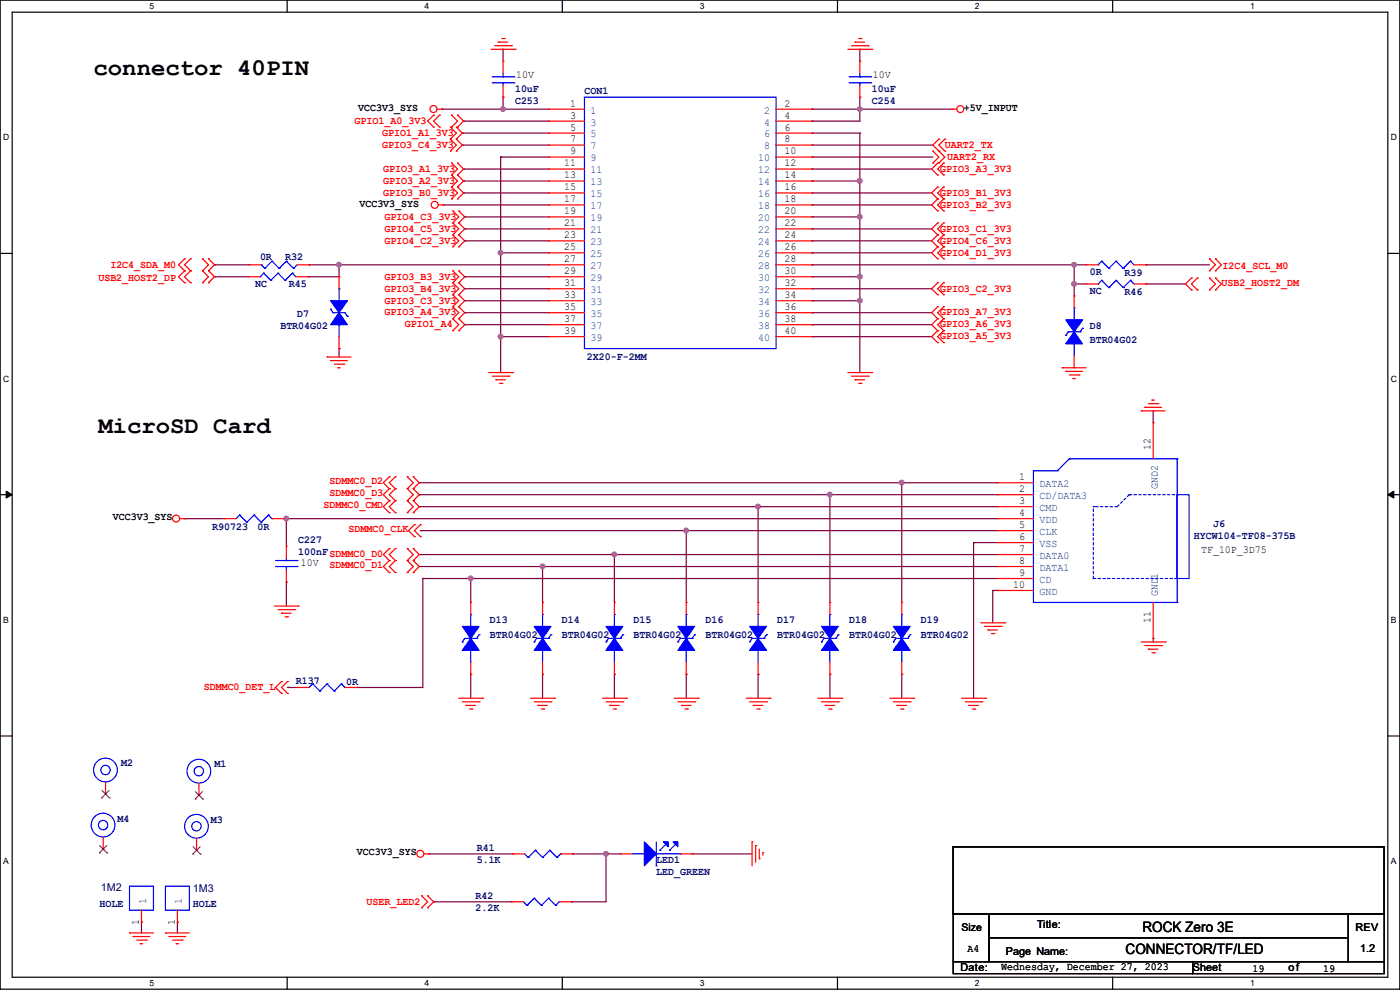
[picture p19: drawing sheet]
<svg xmlns="http://www.w3.org/2000/svg" width="297mm" height="210mm" viewBox="0 0 297 210" stroke-linecap="round" stroke-linejoin="round" font-family="sans-serif">
<defs><g id="words">
<g font-size="5.1">
<text x="19.9" y="16">connector 40PIN</text>
<text x="20.9" y="91.9">MicroSD Card</text>
</g>
<g font-size="3">
<text x="242.4" y="197.6">ROCK Zero 3E</text>
<text x="238.8" y="202.4">CONNECTOR/TF/LED</text>
</g>
<g font-size="2.3">
<text x="109.5" y="16.6">10V</text>
<text x="185.2" y="16.6">10V</text>
<text x="76" y="23.5">VCC3V3_SYS</text>
<text x="120.9" y="22.6">1</text>
<text x="166.4" y="22.6">2</text>
<text x="204.5" y="23.5">+5V_INPUT</text>
<text x="120.9" y="25.1">3</text>
<text x="120.9" y="27.7">5</text>
<text x="166.4" y="25.1">4</text>
<text x="166.4" y="27.7">6</text>
<text x="119.7" y="35.3">11</text>
<text x="120.9" y="30.2">7</text>
<text x="120.9" y="32.8">9</text>
<text x="166.4" y="30.2">8</text>
<text x="166.4" y="32.8">10</text>
<text x="166.4" y="35.3">12</text>
<text x="119.7" y="37.8">13</text>
<text x="119.7" y="40.4">15</text>
<text x="166.4" y="37.8">14</text>
<text x="166.4" y="40.4">16</text>
<text x="76.2" y="43.8">VCC3V3_SYS</text>
<text x="119.7" y="42.9">17</text>
<text x="119.7" y="45.5">19</text>
<text x="166.4" y="42.9">18</text>
<text x="166.4" y="45.5">20</text>
<text x="119.7" y="48">21</text>
<text x="119.7" y="50.5">23</text>
<text x="119.7" y="53.1">25</text>
<text x="166.4" y="48">22</text>
<text x="166.4" y="50.5">24</text>
<text x="166.4" y="53.1">26</text>
<text x="119.7" y="55.6">27</text>
<text x="119.7" y="58.2">29</text>
<text x="166.4" y="55.6">28</text>
<text x="166.4" y="58.2">30</text>
<text x="119.7" y="60.7">31</text>
<text x="119.7" y="63.2">33</text>
<text x="119.7" y="65.8">35</text>
<text x="166.4" y="60.7">32</text>
<text x="166.4" y="63.2">34</text>
<text x="166.4" y="65.8">36</text>
<text x="119.7" y="68.3">37</text>
<text x="119.7" y="70.9">39</text>
<text x="166.4" y="68.3">38</text>
<text x="166.4" y="70.9">40</text>
<text x="244.1" y="95.5" transform="rotate(-90 244.1 95.5)">12</text>
<text x="216.2" y="101.9">1</text>
<text x="216.2" y="104.4">2</text>
<text x="216.2" y="106.9">3</text>
<text x="23.9" y="110.4">VCC3V3_SYS</text>
<text x="216.2" y="109.5">4</text>
<text x="216.2" y="112">5</text>
<text x="216.2" y="114.6">6</text>
<text x="216.2" y="117.1">7</text>
<text x="216.2" y="119.6">8</text>
<text x="254.8" y="117.2">TF_10P_3D75</text>
<text x="63.8" y="120">10V</text>
<text x="214.9" y="124.7">10</text>
<text x="216.2" y="122.2">9</text>
<text x="244.1" y="132.1" transform="rotate(-90 244.1 132.1)">11</text>
<text x="75.7" y="181.5">VCC3V3_SYS</text>
<text x="29.5" y="196.1" transform="rotate(-90 29.5 196.1)">1</text>
<text x="37.1" y="196.1" transform="rotate(-90 37.1 196.1)">1</text>
<text x="220" y="196.9">Title:</text>
<text x="287.6" y="197.4">REV</text>
<text x="205.3" y="202.1">A4</text>
<text x="213.4" y="202.5">Page Name:</text>
<text x="288.6" y="202">1.2</text>
<text x="203.8" y="206.1">Date:</text>
<text x="212.4" y="205.9">Wednesday, December 27, 2023</text>
<text x="253" y="206.1">Sheet</text>
<text x="265.7" y="206.1">19</text>
<text x="273.3" y="206.1">of</text>
<text x="280.7" y="206.1">19</text>
</g>
<g font-size="2.3" fill="#000080">
<text x="109.3" y="22">C253</text>
<text x="109.3" y="19.4">10uF</text>
<text x="124" y="19.9">CON1</text>
<text x="185" y="22">C254</text>
<text x="185" y="19.4">10uF</text>
<text x="55.2" y="55.2">0R</text>
<text x="60.5" y="55.2">R32</text>
<text x="231.2" y="58.3">0R</text>
<text x="238.5" y="58.5">R39</text>
<text x="54.1" y="60.8">NC</text>
<text x="61.3" y="60.8">R45</text>
<text x="231.2" y="62.4">NC</text>
<text x="238.5" y="62.6">R46</text>
<text x="59.5" y="69.7">BTR04G02</text>
<text x="63" y="67.2">D7</text>
<text x="231.2" y="69.7">D8</text>
<text x="124.5" y="76.3">2X20-F-2MM</text>
<text x="231.2" y="72.8">BTR04G02</text>
<text x="45" y="112.4">R90723</text>
<text x="54.7" y="112.4">0R</text>
<text x="257.3" y="111.9">J6</text>
<text x="63.3" y="115.2">C227</text>
<text x="63.3" y="117.7">100nFSDMMC0_D0</text>
<text x="253.3" y="114.4">HYCW104-TF08-375B</text>
<text x="103.9" y="132.2">D13</text>
<text x="103.9" y="135.3">BTR04G02</text>
<text x="119.2" y="132.2">D14</text>
<text x="119.2" y="135.3">BTR04G02</text>
<text x="134.4" y="132.2">D15</text>
<text x="134.4" y="135.3">BTR04G02</text>
<text x="149.6" y="132.2">D16</text>
<text x="149.6" y="135.3">BTR04G02</text>
<text x="164.9" y="132.2">D17</text>
<text x="164.9" y="135.3">BTR04G02</text>
<text x="180.1" y="132.2">D18</text>
<text x="180.1" y="135.3">BTR04G02</text>
<text x="195.4" y="132.2">D19</text>
<text x="195.4" y="135.3">BTR04G02</text>
<text x="62.8" y="145.2">R137</text>
<text x="73.4" y="145.4">0R</text>
<text x="25.7" y="162.4">M2</text>
<text x="45.5" y="162.7">M1</text>
<text x="24.9" y="174.4">M4</text>
<text x="44.7" y="174.6">M3</text>
<text x="101.1" y="180.5">R41</text>
<text x="101.1" y="183">5.1K</text>
<text x="139.2" y="183">LED1</text>
<text x="139.2" y="185.5">LED_GREEN</text>
<text x="21.4" y="189.1">1M2</text>
<text x="40.9" y="189.3">1M3</text>
<text x="100.9" y="190.6">R42</text>
<text x="21.1" y="192.4">HOLE</text>
<text x="40.9" y="192.4">HOLE</text>
<text x="100.9" y="193.2">2.2K</text>
</g>
<g font-size="2.3" fill="#f00">
<text x="75.2" y="26.3">GPIO1_A0_3V3</text>
<text x="81.1" y="28.8">GPIO1_A1_3V3</text>
<text x="81.1" y="31.4">GPIO3_C4_3V3</text>
<text x="200.4" y="31.4">UART2_TX</text>
<text x="201" y="33.9">UART2_RX</text>
<text x="81.3" y="36.4">GPIO3_A1_3V3</text>
<text x="81.3" y="39">GPIO3_A2_3V3</text>
<text x="81.3" y="41.5">GPIO3_B0_3V3</text>
<text x="199.4" y="36.4">GPIO3_A3_3V3</text>
<text x="199.4" y="41.5">GPIO3_B1_3V3</text>
<text x="81.6" y="46.6">GPIO4_C3_3V3</text>
<text x="199.4" y="44.1">GPIO3_B2_3V3</text>
<text x="81.6" y="49.1">GPIO4_C5_3V3</text>
<text x="81.6" y="51.7">GPIO4_C2_3V3</text>
<text x="199.4" y="49.1">GPIO3_C1_3V3</text>
<text x="199.4" y="51.7">GPIO4_C6_3V3</text>
<text x="20.9" y="59.6">USB2_HOST2_DP</text>
<text x="23.4" y="56.8">I2C4_SDA_M0</text>
<text x="81.6" y="59.3">GPIO3_B3_3V3</text>
<text x="199.4" y="54.2">GPIO4_D1_3V3</text>
<text x="259.4" y="57">I2C4_SCL_M0</text>
<text x="81.6" y="61.8">GPIO3_B4_3V3</text>
<text x="81.6" y="64.4">GPIO3_C3_3V3</text>
<text x="199.4" y="61.8">GPIO3_C2_3V3</text>
<text x="259.1" y="60.6">USB2_HOST2_DM</text>
<text x="81.6" y="66.9">GPIO3_A4_3V3</text>
<text x="85.9" y="69.5">GPIO1_A4</text>
<text x="199.4" y="66.9">GPIO3_A7_3V3</text>
<text x="199.4" y="69.5">GPIO3_A6_3V3</text>
<text x="199.4" y="72">GPIO3_A5_3V3</text>
<text x="68.6" y="107.8">SDMMC0_CMD</text>
<text x="69.9" y="102.7">SDMMC0_D2</text>
<text x="69.9" y="105.3">SDMMC0_D3</text>
<text x="74" y="112.9">SDMMC0_CLK</text>
<text x="69.9" y="120.5">SDMMC0_D1</text>
<text x="43.2" y="146.4">SDMMC0_DET_L</text>
<text x="77.8" y="191.9">USER_LED2</text>
</g>
<g font-size="2.3" fill="#004080">
<text x="125.3" y="24.1">1</text>
<text x="125.3" y="26.6">3</text>
<text x="125.3" y="29.2">5</text>
<text x="162.1" y="24.1">2</text>
<text x="162.1" y="26.6">4</text>
<text x="162.1" y="29.2">6</text>
<text x="125.3" y="31.7">7</text>
<text x="125.3" y="34.2">9</text>
<text x="160.8" y="34.2">10</text>
<text x="162.1" y="31.7">8</text>
<text x="125.3" y="36.8">11</text>
<text x="125.3" y="39.3">13</text>
<text x="125.3" y="41.9">15</text>
<text x="160.8" y="36.8">12</text>
<text x="160.8" y="39.3">14</text>
<text x="160.8" y="41.9">16</text>
<text x="125.3" y="44.4">17</text>
<text x="125.3" y="46.9">19</text>
<text x="160.8" y="44.4">18</text>
<text x="160.8" y="46.9">20</text>
<text x="125.3" y="49.5">21</text>
<text x="125.3" y="52">23</text>
<text x="160.8" y="49.5">22</text>
<text x="160.8" y="52">24</text>
<text x="125.3" y="54.6">25</text>
<text x="125.3" y="57.1">27</text>
<text x="125.3" y="59.6">29</text>
<text x="160.8" y="54.6">26</text>
<text x="160.8" y="57.1">28</text>
<text x="160.8" y="59.6">30</text>
<text x="125.3" y="62.2">31</text>
<text x="125.3" y="64.7">33</text>
<text x="160.8" y="62.2">32</text>
<text x="160.8" y="64.7">34</text>
<text x="125.3" y="67.3">35</text>
<text x="125.3" y="69.8">37</text>
<text x="160.8" y="67.3">36</text>
<text x="160.8" y="69.8">38</text>
<text x="125.3" y="72.3">39</text>
<text x="160.8" y="72.3">40</text>
<text x="220.5" y="105.9">CD/DATA3</text>
<text x="220.5" y="103.3">DATA2</text>
<text x="245.6" y="103.7" transform="rotate(-90 245.6 103.7)">GND2</text>
<text x="220.5" y="108.4">CMD</text>
<text x="220.5" y="111">VDD</text>
<text x="220.5" y="113.5">CLK</text>
<text x="220.5" y="116">VSS</text>
<text x="220.5" y="118.6">DATA0</text>
<text x="220.5" y="121.1">DATA1</text>
<text x="220.5" y="123.7">CD</text>
<text x="220.5" y="126.2">GND</text>
<text x="245.6" y="126.5" transform="rotate(-90 245.6 126.5)">GND1</text>
<text x="31" y="191.8" transform="rotate(-90 31 191.8)">1</text>
<text x="38.6" y="191.8" transform="rotate(-90 38.6 191.8)">1</text>
</g>
<text font-size="2.2" x="204" y="197.4">Size</text>
<g font-size="1.8">
<text x="31.7" y="1.9">5</text>
<text x="90.1" y="1.9">4</text>
<text x="148.5" y="1.9">3</text>
<text x="206.8" y="1.9">2</text>
<text x="265.2" y="1.9">1</text>
<text x=".7" y="29.8">D</text>
<text x="295.1" y="29.8">D</text>
<text x=".7" y="80.9">C</text>
<text x="295.1" y="80.9">C</text>
<text x=".7" y="132.1">B</text>
<text x="295.1" y="132.1">B</text>
<text x=".7" y="183.3">A</text>
<text x="295.1" y="183.3">A</text>
<text x="31.7" y="209.2">5</text>
<text x="90.1" y="209.2">4</text>
<text x="148.5" y="209.2">3</text>
<text x="206.8" y="209.2">2</text>
<text x="265.2" y="209.2">1</text>
</g>
</g></defs>
<path d="M0 0h297v209.8h-297zM2.6 2.6h291.8v204.7h-291.8z" fill="none" stroke="#000" stroke-width=".25"/>
<g fill="#fff">
<path d="M31.7 .3h1v2h-1z"/>
<path d="M31.7 207.6h1v1.9h-1z"/>
</g>
<path d="M60.9 0v2.6M60.9 207.3v2.5" fill="none" stroke="#000" stroke-width=".25"/>
<g fill="#fff">
<path d="M90.1 .3h1v2h-1z"/>
<path d="M90.1 207.6h1v1.9h-1z"/>
</g>
<path d="M119.3 0v2.6M119.3 207.3v2.5" fill="none" stroke="#000" stroke-width=".25"/>
<g fill="#fff">
<path d="M148.5 .3h.9v2h-.9z"/>
<path d="M148.5 207.6h.9v1.9h-.9z"/>
</g>
<path d="M177.7 0v2.6M177.7 207.3v2.5" fill="none" stroke="#000" stroke-width=".25"/>
<g fill="#fff">
<path d="M206.8 .3h1v2h-1z"/>
<path d="M206.8 207.6h1v1.9h-1z"/>
</g>
<path d="M236.1 0v2.6M236.1 207.3v2.5" fill="none" stroke="#000" stroke-width=".25"/>
<g fill="#fff">
<path d="M265.2 .3h1v2h-1z"/>
<path d="M265.2 207.6h1v1.9h-1z"/>
<path d="M.7 28.2h1.2v1.9h-1.2z"/>
<path d="M295.1 28.2h1.2v1.9h-1.2z"/>
<path d="M.7 79.3h1.2v2h-1.2z"/>
<path d="M295.1 79.3h1.2v2h-1.2z"/>
</g>
<path d="M0 53.8h2.6M294.4 53.8h2.6" fill="none" stroke="#000" stroke-width=".25"/>
<g fill="#fff">
<path d="M.7 130.5h1.2v2h-1.2z"/>
<path d="M295.1 130.5h1.1v2h-1.1z"/>
</g>
<path d="M0 104.9h2.6M294.4 104.9h2.6" fill="none" stroke="#000" stroke-width=".25"/>
<path d="M1.3 104.2l1.3 .7-1.3 .8zM294.4 104.9l1.3-.7v1.5z" fill="#000" stroke="#000" stroke-width=".21"/>
<g fill="#fff">
<path d="M.7 181.7h1.2v2h-1.2z"/>
<path d="M295.1 181.7h1.1v2h-1.1z"/>
</g>
<path d="M0 156.1h2.6M294.4 156.1h2.6M202.2 179.6h91.5v14.2h-91.5zM202.2 193.8h7.6v10.2h-7.6zM209.8 193.8h76.2v5.1h-76.2zM209.8 198.9h76.2v5.1h-76.2zM286 193.8h7.7v10.2h-7.7zM202.2 204h50.8v2.5h-50.8zM253 204h40.7v2.5h-40.7z" fill="none" stroke="#000" stroke-width=".25"/>
<g fill="none" stroke="#800040" stroke-width=".25">
<path d="M106.7 10.5h.1M106.7 10.5v2.5M182.4 10.5h.1M182.4 10.5v2.5M93.8 23.2h.1M93.8 23.2h22.6M98.1 28.2h.1M98.1 30.8h.1M98.1 28.2h18.3M98.1 30.8h18.3M98.3 25.7h.1M98.3 38.4h.1"/>
<path d="M98.3 35.9h.1M98.3 38.4h18.1M98.3 25.7h18.1M98.3 35.9h18.1M106.2 33.3h.1M106.2 33.3h10.2M106.2 33.3v45.7M106.7 20.6h.1M106.7 23.2h.1M106.7 20.6v2.6M172.3 28.2h.1M172.3 38.4h.1"/>
<path d="M172.3 23.2h.1M172.3 30.8h.1M172.3 33.3h.1M172.3 35.9h.1M172.3 25.7h.1M172.3 28.2h10.1M172.3 38.4h10.1M172.3 23.2h29.7M172.3 30.8h25.6M172.3 33.3h25.6M172.3 35.9h25.4M182.4 28.2h.1"/>
<path d="M182.4 38.4h.1M182.4 23.2h.1M182.4 20.6h.1M182.4 20.6v5.1h-10.1M182.4 28.2v50.8M45.5 58.7h.1M45.5 56.2h.1M45.5 58.7h7.1M45.5 56.2h7.4M65.3 58.7h.1M65.6 56.2h.1M65.6 56.2h50.8"/>
<path d="M71.9 56.2h.1M71.9 56.2v2.5h-6.6M94 43.5h.1M94 43.5h22.4M98.3 40.9h.1M98.3 40.9h18.1M98.6 48.6h.1M98.6 46h.1M98.6 51.1h.1M98.6 58.7h.1M98.6 58.7h17.8M98.6 46h17.8"/>
<path d="M98.6 48.6h17.8M98.6 51.1h17.8M106.2 53.6h.1M106.2 53.6h10.2M172.3 58.7h.1M172.3 46h.1M172.3 40.9h.1M172.3 43.5h.1M172.3 48.6h.1M172.3 51.1h.1M172.3 53.6h.1M172.3 56.2h.1"/>
<path d="M172.3 58.7h10.1M172.3 46h10.1M172.3 53.6h25.4M172.3 48.6h25.4M172.3 51.1h25.4M172.3 40.9h25.4M172.3 56.2h58.1M172.3 43.5h25.4M182.4 58.7h.1M182.4 46h.1M227.9 56.2h.1M227.9 56.2v6.6"/>
<path d="M243.1 56.2h.1M243.1 56.2h13.5M71.9 74h.1M71.9 74v1.7M98.6 63.8h.1M98.6 66.3h.1M98.6 68.9h.1M98.6 61.3h.1M98.6 63.8h17.8M98.6 66.3h17.8M98.6 68.9h17.8M98.6 61.3h17.8"/>
<path d="M106.2 71.4h.1M106.2 71.4h10.2M172.3 63.8h.1M172.3 66.3h.1M172.3 61.3h.1M172.3 71.4h.1M172.3 68.9h.1M172.3 63.8h10.1M172.3 71.4h25.4M172.3 66.3h25.4M172.3 68.9h25.4M172.3 61.3h25.4"/>
<path d="M182.4 63.8h.1M227.9 60.2h.1M227.9 60.2h2.5M243.1 60.2h.1M243.1 60.2h8.4M244.6 87.2h.1M244.6 87.2v2.5M39.2 110h.1M39.2 110h8.3M60.2 110h.1M60.2 110h151.4M60.7 110h.1"/>
<path d="M60.7 110v5.9M88.9 107.5h.1M88.9 104.9h.1M88.9 117.6h.1M88.9 102.4h.1M88.9 107.5h122.7M88.9 104.9h122.7M88.9 102.4h122.7M88.9 117.6h122.7M89.2 112.6h.1M89.2 112.6h122.4M130.3 117.6h.1"/>
<path d="M130.3 117.6v10.2M145.6 112.6h.1M145.6 112.6v15.2M160.8 107.5h.1M160.8 107.5v20.3M176.1 104.9h.1M176.1 104.9v22.9M191.3 102.4h.1M191.3 102.4v25.4M206.5 115.1h.1M206.5 115.1h5.1M206.5 115.1v33"/>
<path d="M60.7 123.5h.1M60.7 123.5v5.1M88.9 120.2h.1M88.9 120.2h122.7M89.7 122.7h.1M89.7 122.7v23.1h-14M89.7 122.7h121.9M99.9 122.7h.1M99.9 122.7v5.1M115.1 120.2h.1M115.1 120.2v7.6M210.6 125.3h.1"/>
<path d="M210.6 125.3h1M210.6 125.3v6.8M211.6 125.3h.1M244.6 135.4h.1M244.6 135.4v.8M61 145.8h.1M61 145.8h2M75.7 145.8h.1M99.9 143h.1M99.9 143v5.1M115.1 143h.1M115.1 143v5.1"/>
<path d="M130.3 143h.1M130.3 143v5.1M145.6 143h.1M145.6 143v5.1M160.8 143h.1M160.8 143v5.1M176.1 143h.1M176.1 143v5.1M191.3 143h.1M191.3 143v5.1M30 195.6h.1M30 195.6v2.3"/>
<path d="M37.6 195.6h.1M37.6 195.6v2.3M91 181.1h.1M91 181.1h17.8M92 191.3h.1M92 191.3h16.5M121.2 191.3h.1M121.5 181.1h.1M121.5 181.1h10.1M128.6 181.1h.1M128.6 181.1v10.2h-7.4M146.9 181.1h.1"/>
<path d="M146.9 181.1h12.7"/>
</g>
<g fill="#f0f" stroke="#f0f" stroke-width=".25">
<circle cx="182.4" cy="38.4" r=".49"/>
<circle cx="182.4" cy="63.8" r=".49"/>
<circle cx="182.4" cy="58.7" r=".49"/>
<circle cx="182.4" cy="46" r=".49"/>
<circle cx="106.2" cy="71.4" r=".49"/>
<circle cx="106.2" cy="53.6" r=".49"/>
<circle cx="182.4" cy="23.1" r=".49"/>
<circle cx="106.7" cy="23.1" r=".49"/>
<circle cx="128.5" cy="181.1" r=".49"/>
<circle cx="227.9" cy="60.2" r=".49"/>
<circle cx="71.9" cy="56.2" r=".49"/>
<circle cx="227.9" cy="56.2" r=".49"/>
<circle cx="160.8" cy="107.5" r=".49"/>
<circle cx="115.1" cy="120.2" r=".49"/>
<circle cx="145.6" cy="112.5" r=".49"/>
<circle cx="130.3" cy="117.6" r=".49"/>
<circle cx="99.8" cy="122.7" r=".49"/>
<circle cx="176" cy="104.9" r=".49"/>
<circle cx="191.3" cy="102.4" r=".49"/>
<circle cx="60.7" cy="110" r=".49"/>
</g>
<g fill="none" stroke="#f00" stroke-width=".25">
<path d="M104.2 10.5h5.1M104.9 9.7h3.6M105.7 8.9h.1M105.7 8.9h2M106.5 8.2h.5M106.7 13h.1M106.7 13v2.5M106.7 18.1v2.5M107 8.2h.1M108.5 9.7h.1M109.3 10.5h.1M179.9 10.5h5.1"/>
<path d="M180.6 9.7h3.6M181.4 8.9h.1M181.4 8.9h2M182.2 8.2h.5M182.4 13h.1M182.4 13v2.5M182.4 18.1v2.5M182.7 8.2h.1M184.2 9.7h.1M185 10.5h.1M92 24.4h.1M92 27h.1"/>
<path d="M92 24.4l-1.3 1.3 1.3 1.3M92.8 23.2h1M93.3 24.4h.1M93.3 27h.1M93.3 24.4l-1.3 1.3 1.3 1.3M93.8 23.2h.1M95.5 29.5h.1M95.5 27h.1M95.5 32h.1M95.5 27l1.3 1.2-1.3 1.3M95.5 29.5l1.3 1.3-1.3 1.2M95.8 24.4h.1"/>
<path d="M95.8 27h.1M95.8 37.1h.1M95.8 34.6h.1M95.8 39.7h.1M95.8 24.4l1.3 1.3-1.3 1.3M95.8 34.6l1.3 1.3-1.3 1.2M95.8 37.1l1.3 1.3-1.3 1.3M95.8 39.7l1.3 1.2-1.3 1.3M96.8 27h.1M96.8 29.5h.1M96.8 32h.1M96.8 27l1.3 1.2-1.3 1.3"/>
<path d="M96.8 29.5l1.3 1.3-1.3 1.2M97.1 27h.1M97.1 24.4h.1M97.1 34.6h.1M97.1 37.1h.1M97.1 39.7h.1M97.1 24.4l1.2 1.3-1.2 1.3M97.1 34.6l1.2 1.3-1.2 1.2M97.1 37.1l1.2 1.3-1.2 1.3M97.1 39.7l1.2 1.2-1.2 1.3M106.7 20.6h.1M116.4 23.2h.1"/>
<path d="M116.4 25.7h.1M116.4 28.2h.1M116.4 30.8h.1M116.4 33.3h.1M116.4 35.9h.1M116.4 38.4h.1M116.4 23.2h7.6M116.4 25.7h7.6M116.4 28.2h7.6M116.4 30.8h7.6M116.4 33.3h7.6M116.4 35.9h7.6"/>
<path d="M116.4 38.4h7.6M164.6 23.2h7.7M164.6 25.7h7.7M164.6 28.2h7.7M164.6 30.8h7.7M164.6 33.3h7.7M164.6 35.9h7.7M164.6 38.4h7.7M172.3 23.2h.1M172.3 25.7h.1M172.3 28.2h.1M172.3 30.8h.1"/>
<path d="M172.3 33.3h.1M172.3 35.9h.1M172.3 38.4h.1M182.4 20.6h.1M197.9 34.6h.1M197.9 32h.1M197.9 32l1.3 1.3-1.3 1.3M198.9 34.6h.1M198.9 37.1h.1M198.9 39.7h.1M198.9 34.6l-1.2 1.3 1.2 1.2M198.9 39.7l-1.2 1.2 1.2 1.3"/>
<path d="M199.2 34.6h.1M199.2 32h.1M199.2 29.5h.1M199.2 29.5l-1.3 1.3 2.5 2.5-1.2 1.3M200.2 37.1h.1M200.2 34.6h.1M200.2 39.7h.1M200.2 34.6l-1.3 1.3 1.3 1.2M200.2 39.7l-1.3 1.2 1.3 1.3M200.4 32h.1M200.4 29.5h.1M200.4 29.5l-1.2 1.3 1.2 1.2"/>
<path d="M202 23.2h.1M202 23.2h1M39.2 60h.1M39.2 57.4h.1M39.2 54.9h.1M39.2 57.4l-1.3 1.3 1.3 1.3M39.2 54.9l-1.3 1.3 1.3 1.2M40.4 60h.1M40.4 57.4h.1M40.4 54.9h.1M40.4 57.4l-1.2 1.3 1.2 1.3M40.4 54.9l-1.2 1.3 1.2 1.2"/>
<path d="M43 60h.1M43 57.4h.1M43 54.9h.1M43 57.4l1.2 1.3-1.2 1.3M43 54.9l1.2 1.3-1.2 1.2M44.2 57.4h.1M44.2 60h.1M44.2 54.9h.1M44.2 57.4l1.3 1.3-1.3 1.3M44.2 54.9l1.3 1.3-1.3 1.2M52.6 58.7h.1M52.6 58.7h2.6"/>
<path d="M52.9 56.2h.1M52.9 56.2h2.5M62.8 58.7h2.5M63 56.2h2.6M65.3 58.7h.1M65.6 56.2h.1M71.9 58.7h.1M71.9 58.7v2.6M93 43.5h1M94 43.5h.1M95.8 42.2h.1M96.1 47.3h.1"/>
<path d="M96.1 44.7h.1M96.1 49.8h.1M96.1 52.4h.1M96.1 60h.1M96.1 57.4h.1M96.1 44.7l1.2 1.3-1.2 1.3M96.1 47.3l1.2 1.3-1.2 1.2M96.1 49.8l1.2 1.3-1.2 1.3M96.1 57.4l1.2 1.3-1.2 1.3M96.1 60l1.2 1.3-1.2 1.2M97.1 42.2h.1M97.3 44.7h.1"/>
<path d="M97.3 47.3h.1M97.3 49.8h.1M97.3 52.4h.1M97.3 57.4h.1M97.3 60h.1M97.3 44.7l1.3 1.3-1.3 1.3M97.3 47.3l1.3 1.3-1.3 1.2M97.3 49.8l1.3 1.3-1.3 1.3M97.3 57.4l1.3 1.3-1.3 1.3M97.3 60l1.3 1.3-1.3 1.2M116.4 40.9h.1M116.4 43.5h.1"/>
<path d="M116.4 46h.1M116.4 48.6h.1M116.4 51.1h.1M116.4 53.6h.1M116.4 56.2h.1M116.4 58.7h.1M116.4 43.5h7.6M116.4 56.2h7.6M116.4 58.7h7.6M116.4 40.9h7.6M116.4 46h7.6M116.4 48.6h7.6"/>
<path d="M116.4 51.1h7.6M116.4 53.6h7.6M164.6 43.5h7.7M164.6 56.2h7.7M164.6 58.7h7.7M164.6 40.9h7.7M164.6 46h7.7M164.6 48.6h7.7M164.6 51.1h7.7M164.6 53.6h7.7M172.3 40.9h.1M172.3 43.5h.1"/>
<path d="M172.3 46h.1M172.3 48.6h.1M172.3 51.1h.1M172.3 53.6h.1M172.3 56.2h.1M172.3 58.7h.1M198.9 42.2h.1M198.9 44.7h.1M198.9 47.3h.1M198.9 49.8h.1M198.9 52.4h.1M198.9 54.9h.1"/>
<path d="M198.9 60h.1M198.9 42.2l-1.2 1.3 1.2 1.2M198.9 47.3l-1.2 1.3 1.2 1.2M198.9 49.8l-1.2 1.3 1.2 1.3M198.9 52.4l-1.2 1.2 1.2 1.3M198.9 60l-1.2 1.3 1.2 1.2M200.2 42.2h.1M200.2 44.7h.1M200.2 49.8h.1M200.2 47.3h.1M200.2 52.4h.1M200.2 54.9h.1"/>
<path d="M200.2 60h.1M200.2 42.2l-1.3 1.3 1.3 1.2M200.2 47.3l-1.3 1.3 1.3 1.2M200.2 49.8l-1.3 1.3 1.3 1.3M200.2 52.4l-1.3 1.2 1.3 1.3M200.2 60l-1.3 1.3 1.3 1.2M230.4 56.2h.1M230.4 56.2h2.6M240.6 56.2h2.5M243.1 56.2h.1M252.8 59h.1M252.8 59l-1.3 1.2 1.3 1.3"/>
<path d="M254 59h.1M254 59l-1.2 1.2 1.2 1.3M256.6 59h.1M256.6 57.4h.1M256.6 54.9h.1M256.6 59l1.3 1.2-1.3 1.3M256.6 54.9l1.3 1.3-1.3 1.2M257.9 59h.1M257.9 57.4h.1M257.9 54.9h.1M257.9 59l1.2 1.2-1.2 1.3M257.9 54.9l1.2 1.3-1.2 1.2"/>
<path d="M69.4 75.7h.1M69.4 75.7h5.1M70.1 76.5h.1M70.1 76.5h3.6M70.9 77.3h2M71.7 78h.1M71.7 78h.5M71.9 74h.1M71.9 71.4v2.6M72.9 77.3h.1M96.1 62.5h.1M96.1 65.1h.1"/>
<path d="M96.1 67.6h.1M96.1 70.1h.1M96.1 62.5l1.2 1.3-1.2 1.3M96.1 65.1l1.2 1.2-1.2 1.3M96.1 67.6l1.2 1.3-1.2 1.2M97.3 62.5h.1M97.3 65.1h.1M97.3 67.6h.1M97.3 70.1h.1M97.3 62.5l1.3 1.3-1.3 1.3M97.3 65.1l1.3 1.2-1.3 1.3M97.3 67.6l1.3 1.3-1.3 1.2"/>
<path d="M103.7 79h5.1M104.4 79.8h3.6M108 79.8h.1M108.8 79h.1M116.4 61.3h.1M116.4 63.8h.1M116.4 66.3h.1M116.4 68.9h.1M116.4 71.4h.1M116.4 61.3h7.6M116.4 63.8h7.6M116.4 66.3h7.6"/>
<path d="M116.4 68.9h7.6M116.4 71.4h7.6M164.6 61.3h7.7M164.6 63.8h7.7M164.6 66.3h7.7M164.6 68.9h7.7M164.6 71.4h7.7M172.3 61.3h.1M172.3 63.8h.1M172.3 66.3h.1M172.3 68.9h.1M172.3 71.4h.1"/>
<path d="M179.9 79h5.1M180.6 79.8h3.6M184.2 79.8h.1M185 79h.1M198.9 62.5h.1M198.9 65.1h.1M198.9 67.6h.1M198.9 70.1h.1M198.9 72.7h.1M198.9 65.1l-1.2 1.2 1.2 1.3M198.9 67.6l-1.2 1.3 1.2 1.2M198.9 70.1l-1.2 1.3 1.2 1.3"/>
<path d="M200.2 62.5h.1M200.2 67.6h.1M200.2 65.1h.1M200.2 70.1h.1M200.2 72.7h.1M200.2 65.1l-1.3 1.2 1.3 1.3M200.2 67.6l-1.3 1.3 1.3 1.2M200.2 70.1l-1.3 1.3 1.3 1.3M225.3 78h.1M225.3 78h5.1M226.1 78.8h.1M226.1 78.8h3.6"/>
<path d="M226.9 79.5h2M227.9 78h.1M227.9 62.8h.1M227.9 62.8v2.5M227.9 75.5v2.5M228.9 79.5h.1M230.4 60.2h.1M230.4 60.2h2.6M240.6 60.2h2.5M243.1 60.2h.1M252.8 61.5h.1M254 61.5h.1"/>
<path d="M256.6 61.5h.1M257.9 61.5h.1M105.2 80.6h.1M105.2 80.6h2M106 81.3h.5M106.5 81.3h.1M181.4 80.6h.1M181.4 80.6h2M182.2 81.3h.5M182.7 81.3h.1M227.6 80.3h.1M227.6 80.3h.5"/>
<path d="M242.1 87.2h.1M242.1 87.2h5.1M242.9 86.4h.1M242.9 86.4h3.5M243.6 85.6h2.1M244.4 84.9h.1M244.4 84.9h.5M244.6 89.7h.1M244.6 89.7v7.6M245.7 85.6h.1M38.1 110h1.1M39.2 110h.1"/>
<path d="M47.5 110h.1M47.5 110h2.6M57.7 110h2.5M60.2 110h.1M60.7 115.9h.1M60.7 115.9v2.5M82.6 103.7h.1M82.6 101.1h.1M82.6 106.2h.1M82.6 108.8h.1M82.6 118.9h.1M82.6 116.4h.1"/>
<path d="M82.6 101.1l-1.3 1.3 1.3 1.3M82.6 103.7l-1.3 1.2 1.3 1.3M82.6 106.2l-1.3 1.3 1.3 1.3M82.6 116.4l-1.3 1.2 1.3 1.3M82.6 118.9l-1.3 1.3 1.3 1.3M83.9 103.7h.1M83.9 101.1h.1M83.9 106.2h.1M83.9 108.8h.1M83.9 118.9h.1M83.9 116.4h.1M83.9 106.2l-1.3 1.3 1.3 1.3"/>
<path d="M83.9 101.1l-1.3 1.3 1.3 1.3M83.9 103.7l-1.3 1.2 1.3 1.3M83.9 116.4l-1.3 1.2 1.3 1.3M83.9 118.9l-1.3 1.3 1.3 1.3M86.4 103.7h.1M86.4 101.1h.1M86.4 106.2h.1M86.4 108.8h.1M86.4 118.9h.1M86.4 116.4h.1M86.4 101.1l1.3 1.3-1.3 1.3M86.4 106.2l1.3 1.3-1.3 1.3"/>
<path d="M86.4 103.7l1.3 1.2-1.3 1.3M86.4 116.4l1.3 1.2-1.3 1.3M86.4 118.9l1.3 1.3-1.3 1.3M87.7 101.1h.1M87.7 103.7h.1M87.7 106.2h.1M87.7 108.8h.1M87.7 116.4h.1M87.7 118.9h.1M87.7 101.1l1.2 1.3-1.2 1.3M87.7 103.7l1.2 1.2-1.2 1.3M87.7 106.2l1.2 1.3-1.2 1.3"/>
<path d="M87.7 116.4l1.2 1.2-1.2 1.3M87.7 118.9l1.2 1.3-1.2 1.3M87.9 113.8h.1M87.9 111.3h.1M87.9 111.3l-1.2 1.3 1.2 1.2M89.2 113.8h.1M89.2 111.3h.1M89.2 111.3l-1.3 1.3 1.3 1.2M211.6 104.9h.1M211.6 107.5h.1M211.6 110h.1M211.6 112.6h.1"/>
<path d="M211.6 115.1h.1M211.6 117.6h.1M211.6 102.4h.1M211.6 110h7.6M211.6 104.9h7.6M211.6 107.5h7.6M211.6 112.6h7.6M211.6 115.1h7.6M211.6 117.6h7.6M211.6 102.4h7.6M58.2 128.6h5.1M59 129.3h3.5"/>
<path d="M59.7 130.1h.1M59.7 130.1h2.1M60.5 130.9h.5M60.7 123.5h.1M60.7 120.9v2.6M61 130.9h.1M62.5 129.3h.1M63.3 128.6h.1M82.6 121.5h.1M83.9 121.5h.1M86.4 121.5h.1M87.7 121.5h.1"/>
<path d="M99.9 127.8h.1M99.9 127.8v2.5M115.1 127.8h.1M115.1 127.8v2.5M130.3 127.8h.1M130.3 127.8v2.5M145.6 127.8h.1M145.6 127.8v2.5M160.8 127.8h.1M160.8 127.8v2.5M176.1 127.8h.1M176.1 127.8v2.5"/>
<path d="M191.3 127.8h.1M191.3 127.8v2.5M208.1 132.1h5M208.8 132.9h3.6M209.6 133.6h.1M209.6 133.6h2M210.4 134.4h.5M210.9 134.4h.1M211.6 120.2h.1M211.6 122.7h.1M211.6 125.3h.1M211.6 120.2h7.6"/>
<path d="M211.6 122.7h7.6M211.6 125.3h7.6M212.4 132.9h.1M213.1 132.1h.1M242.1 136.2h5.1M242.9 136.9h3.5M243.6 137.7h.1M243.6 137.7h2.1M244.4 138.5h.5M244.6 135.4h.1M244.6 127.8v7.6M244.9 138.5h.1"/>
<path d="M246.4 136.9h.1M247.2 136.2h.1M59.7 147.1h.1M59.7 144.6h.1M59.7 144.6l-1.2 1.2 1.2 1.3M61 147.1h.1M61 144.6h.1M61 144.6l-1.3 1.2 1.3 1.3M63 145.8h.1M63 145.8h2.6M73.2 145.8h2.5M75.7 145.8h.1"/>
<path d="M97.3 148.1h5.1M98.1 148.9h3.5M98.8 149.6h.1M98.8 149.6h2.1M99.6 150.4h.5M99.9 143h.1M99.9 140.5v2.5M100.1 150.4h.1M101.6 148.9h.1M102.4 148.1h.1M112.6 148.1h5M113.3 148.9h3.6"/>
<path d="M114.1 149.6h.1M114.1 149.6h2M114.9 150.4h.5M115.1 143h.1M115.1 140.5v2.5M115.4 150.4h.1M116.9 148.9h.1M117.6 148.1h.1M127.8 148.1h5.1M128.6 148.9h3.5M129.3 149.6h.1M129.3 149.6h2.1"/>
<path d="M130.1 150.4h.5M130.3 143h.1M130.3 140.5v2.5M130.6 150.4h.1M132.1 148.9h.1M132.9 148.1h.1M143 148.1h5.1M143.8 148.9h3.6M144.6 149.6h.1M144.6 149.6h2M145.3 150.4h.5M145.6 143h.1"/>
<path d="M145.6 140.5v2.5M145.8 150.4h.1M147.4 148.9h.1M148.1 148.1h.1M158.3 148.1h5.1M159 148.9h3.6M159.8 149.6h.1M159.8 149.6h2M160.6 150.4h.5M160.8 143h.1M160.8 140.5v2.5M161.1 150.4h.1"/>
<path d="M162.6 148.9h.1M163.4 148.1h.1M173.5 148.1h5.1M174.3 148.9h3.5M175 149.6h.1M175 149.6h2.1M175.8 150.4h.5M176.1 143h.1M176.1 140.5v2.5M176.3 150.4h.1M177.8 148.9h.1M178.6 148.1h.1"/>
<path d="M188.8 148.1h5M189.5 148.9h3.6M190.3 149.6h.1M190.3 149.6h2M191.1 150.4h.5M191.3 143h.1M191.3 140.5v2.5M191.6 150.4h.1M193.1 148.9h.1M193.8 148.1h.1M204 148.1h5.1M204.8 148.9h3.5"/>
<path d="M205.5 149.6h.1M205.5 149.6h2.1M206.3 150.4h.5M206.8 150.4h.1M208.3 148.9h.1M209.1 148.1h.1M21.9 177.6v2.5M22.4 168.4h.1M22.4 165.9v2.5M41.7 177.8v2.6M42.2 168.7h.1M42.2 166.2v2.5"/>
<path d="M159.6 178.6h.1M159.6 178.6v5.1M160.3 179.4h.1M160.3 179.4v3.5M21.9 180.1h.1M27.5 197.9h.1M27.5 197.9h5.1M28.2 198.7h.1M28.2 198.7h3.6M29 199.4h2M30 195.6h.1M30 193.1v2.5"/>
<path d="M31 199.4h.1M35.1 197.9h.1M35.1 197.9h5.1M35.9 198.7h.1M35.9 198.7h3.5M36.6 199.4h2.1M37.6 195.6h.1M37.6 193.1v2.5M38.7 199.4h.1M41.7 180.4h.1M89.5 192.6h.1M89.5 190h.1"/>
<path d="M89.5 190l1.2 1.3-1.2 1.3M90 181.1h1M90.7 190h.1M90.7 192.6h.1M90.7 190l1.3 1.3-1.3 1.3M91 181.1h.1M108.5 191.3h.1M108.5 191.3h2.5M108.8 181.1h.1M108.8 181.1h2.5M118.7 191.3h2.5M118.9 181.1h2.6"/>
<path d="M121.2 191.3h.1M121.5 181.1h.1M131.6 181.1h.1M131.6 181.1h2.6M144.3 181.1h2.6M146.9 181.1h.1M161.1 182.2h.1M161.1 180.1v2.1M161.8 180.9h.1M161.8 180.9v.5M29.8 200.2h.1M29.8 200.2h.5"/>
<path d="M37.4 200.2h.1M37.4 200.2h.5"/>
<circle cx="92" cy="23.1" r=".74"/>
<circle cx="203.7" cy="23.1" r=".74"/>
<circle cx="92.2" cy="43.5" r=".74"/>
<circle cx="37.4" cy="110" r=".74"/>
<circle cx="89.2" cy="181.1" r=".74"/>
</g>
<g fill="none" stroke="#00f" stroke-width=".25">
<path d="M104.4 16.3h4.6M104.4 17.6h4.6M106.7 17.6h.1M106.7 16.3h.1M106.7 15.5v.8M106.7 17.6v.5M109 16.3h.1M109 17.6h.1M180.1 16.3h4.6M180.1 17.6h4.6M182.4 17.6h.1M182.4 16.3h.1"/>
<path d="M182.4 15.5v.8M182.4 17.6v.5M184.7 16.3h.1M184.7 17.6h.1M124 20.6h40.6v53.4h-40.6zM55.2 58.7h.1M55.4 56.2h.1M55.4 56.2l.8 .7M55.9 58h.1M55.9 58l1.5 1.5M55.9 58l-.7 .7M56.2 56.9h.1"/>
<path d="M57.4 59.5h.1M57.7 55.4h.1M57.7 55.4l1.5 1.5M57.7 55.4l-1.5 1.5M59 58h.1M59 58l1.5 1.5M59 58l-1.6 1.5M59.2 56.9h.1M60.5 59.5h.1M60.7 55.4h.1M60.7 55.4l1.6 1.5M60.7 55.4l-1.5 1.5"/>
<path d="M62 58h.1M62 58l.8 .7M62 58l-1.5 1.5M62.3 56.9h.1M63 56.2l-.7 .7M233 56.2h.1M233.7 55.4h.1M233.7 59.5h.1M233.7 55.4l1.5 1.5M233.7 55.4l-.7 .8M233.7 59.5l1.5 1.5M233.7 59.5l-.7 .7"/>
<path d="M235.2 56.9h.1M236.8 55.4h.1M236.8 59.5h.1M236.8 55.4l1.5 1.5M236.8 55.4l-1.6 1.5M236.8 59.5l1.5 1.5M236.8 59.5l-1.6 1.5M238.3 56.9h.1M239.8 55.4h.1M239.8 59.5h.1M239.8 55.4l.8 .8M239.8 55.4l-1.5 1.5"/>
<path d="M239.8 59.5l.8 .7M239.8 59.5l-1.5 1.5M70.1 65.6h.1M70.1 65.6l.6 .7M70.7 66.3h.1M70.7 66.3h2.5l.5 .8M71.9 68.9h.1M71.9 61.3h.1M71.9 61.3v2.5M71.9 68.9v2.5M73.7 67.1h.1M226.1 71.2h.1"/>
<path d="M227.9 72.9h.1M227.9 65.3h.1M227.9 65.3v2.6M227.9 72.9v2.6M229.2 70.4h.1M229.2 70.4h-2.6l-.5 .8M229.7 69.6h.1M229.7 69.6l-.5 .8M233 60.2h.1M235.2 61h.1M238.3 61h.1M219.2 99.9h.1"/>
<path d="M219.2 99.9v27.9M219.2 99.9h5.1M224.3 99.9h.1M226.9 97.3h.1M226.9 97.3h22.8M226.9 97.3l-2.6 2.6M249.7 97.3h.1M249.7 97.3v30.5M50.8 109.3h.1M50.8 109.3l-.7 .7M50.8 109.3l1.6 1.5M52.4 110.8h.1"/>
<path d="M53.9 109.3h.1M53.9 109.3l-1.5 1.5M53.9 109.3l1.5 1.5M55.4 110.8h.1M56.9 109.3h.1M56.9 109.3l-1.5 1.5M56.9 109.3l.8 .7M57.7 110h.1M58.5 118.9h4.5M60.7 118.9h.1M60.7 118.4v.5M63 118.9h.1"/>
<path d="M249.7 104.9h2.6v17.8h-2.6zM58.5 120.2h4.5M60.7 120.2h.1M60.7 120.2v.7M63 120.2h.1M98.1 136.2h.1M99.9 138h.1M99.9 130.3h.1M99.9 130.3v2.6M99.9 138v2.5M101.1 135.4h.1M101.1 135.4h-2.5l-.5 .8"/>
<path d="M101.6 134.7h.1M101.6 134.7l-.5 .7M113.3 136.2h.1M115.1 138h.1M115.1 130.3h.1M115.1 130.3v2.6M115.1 138v2.5M116.4 135.4h.1M116.4 135.4h-2.6l-.5 .8M116.9 134.7h.1M116.9 134.7l-.5 .7M128.6 136.2h.1"/>
<path d="M130.3 138h.1M130.3 130.3h.1M130.3 130.3v2.6M130.3 138v2.5M131.6 135.4h.1M131.6 135.4h-2.5l-.5 .8M132.1 134.7h.1M132.1 134.7l-.5 .7M143.8 136.2h.1M145.6 138h.1M145.6 130.3h.1M145.6 130.3v2.6"/>
<path d="M145.6 138v2.5M146.9 135.4h.1M146.9 135.4h-2.6l-.5 .8M147.4 134.7h.1M147.4 134.7l-.5 .7M159 136.2h.1M160.8 138h.1M160.8 130.3h.1M160.8 130.3v2.6M160.8 138v2.5M162.1 135.4h.1M162.1 135.4h-2.5l-.6 .8"/>
<path d="M162.6 134.7h.1M162.6 134.7l-.5 .7M174.3 136.2h.1M176.1 138h.1M176.1 130.3h.1M176.1 130.3v2.6M176.1 138v2.5M177.3 135.4h.1M177.3 135.4h-2.5l-.5 .8M177.8 134.7h.1M177.8 134.7l-.5 .7M189.5 136.2h.1"/>
<path d="M191.3 138h.1M191.3 130.3h.1M191.3 130.3v2.6M191.3 138v2.5M192.6 135.4h.1M192.6 135.4h-2.6l-.5 .8M193.1 134.7h.1M193.1 134.7l-.5 .7M219.2 127.8h.1M219.2 127.8h30.5M249.7 127.8h.1M66.3 145.1h.1"/>
<path d="M66.3 145.1l-.7 .7M66.3 145.1l1.6 1.5M67.9 146.6h.1M69.4 145.1h.1M69.4 145.1l-1.5 1.5M69.4 145.1l1.5 1.5M70.9 146.6h.1M72.4 145.1h.1M72.4 145.1l-1.5 1.5M72.4 145.1l.8 .7M73.2 145.8h.1M139.2 178.6v5.1"/>
<path d="M141.3 179.1l-1.3 1.3M143.3 179.1l-1.3 1.3M27.5 188h5.1v5.1h-5.1zM35.1 188h5.1v5.1h-5.1zM111 191.3l.8 .8M111.3 181.1l.8 .8M111.8 192.1h.1M112.1 181.9h.1M113.3 190.5h.1M113.3 190.5l-1.5 1.6M113.3 190.5l1.6 1.6M113.6 180.4h.1"/>
<path d="M113.6 180.4l-1.5 1.5M113.6 180.4l1.5 1.5M114.9 192.1h.1M115.1 181.9h.1M116.4 190.5h.1M116.4 190.5l-1.5 1.6M116.4 190.5l1.5 1.6M116.6 180.4h.1M116.6 180.4l-1.5 1.5M116.6 180.4l1.6 1.5M117.9 192.1h.1M118.2 181.9h.1"/>
<path d="M118.7 191.3h.1M118.7 191.3l-.8 .8M118.9 181.1h.1M118.9 181.1l-.7 .8M134.2 181.1h2.5M136.7 181.1h.1M139.2 183.7h.1M139.2 181.1h5.1M140 180.4h.1M142 180.4h.1M144.3 181.1h.1"/>
<circle cx="21.9" cy="175" r="2.52"/>
<circle cx="21.9" cy="175" r=".99"/>
<circle cx="22.4" cy="163.3" r="2.52"/>
<circle cx="22.4" cy="163.3" r=".99"/>
<circle cx="41.7" cy="175.3" r="2.52"/>
<circle cx="41.7" cy="175.3" r=".99"/>
<circle cx="42.2" cy="163.6" r="2.52"/>
<circle cx="42.2" cy="163.6" r=".99"/>
</g>
<g fill="none" stroke="#804000" stroke-width=".21">
<path d="M21.1 179.4l1.6 1.5M21.6 169.2h.1M21.6 167.7l1.6 1.5M22.6 179.4l-1.5 1.5M23.2 167.7l-1.6 1.5M23.2 169.2h.1M40.9 179.6l1.6 1.6M41.4 169.5h.1M41.4 167.9l1.6 1.6M42.5 179.6l-1.6 1.6M43 167.9l-1.6 1.6M43 169.5h.1"/>
<path d="M21.1 180.9h.1M22.7 180.9h.1M40.9 181.2h.1M42.5 181.2h.1"/>
</g>
<path d="M231.9 107.5h.1M237 107.5l2.6-2.6M237 107.5h-5.1M239.6 104.9h.1M239.6 104.9h10.1M249.7 104.9h.1M231.9 122.7h.1M231.9 122.7v-15.2M249.7 122.7h-17.8" fill="none" stroke="#00f" stroke-width=".25" stroke-dasharray=".5 .5"/>
<g fill="#00f" stroke="#00f" stroke-width=".25">
<path d="M136.7 178.6l2.5 2.5-2.5 2.6z"/>
<path d="M140.8 178.6h1v1z"/>
<path d="M142.8 178.6h1v1z"/>
<path d="M191.3 135.4l1.8 2.6h-3.6z" fill-rule="evenodd"/>
<path d="M189.5 132.9h3.6l-1.8 2.5z" fill-rule="evenodd"/>
<path d="M160.8 135.4l1.8 2.6h-3.6z" fill-rule="evenodd"/>
<path d="M159 132.9h3.6l-1.8 2.5z" fill-rule="evenodd"/>
<path d="M130.3 135.4l1.8 2.6h-3.5z" fill-rule="evenodd"/>
<path d="M128.6 132.9h3.5l-1.8 2.5z" fill-rule="evenodd"/>
<path d="M71.9 66.3l1.8 2.6h-3.6z" fill-rule="evenodd"/>
<path d="M70.1 63.8h3.6l-1.8 2.5z" fill-rule="evenodd"/>
<path d="M99.9 135.4l1.7 2.6h-3.5z" fill-rule="evenodd"/>
<path d="M98.1 132.9h3.5l-1.7 2.5z" fill-rule="evenodd"/>
<path d="M176.1 135.4l1.7 2.6h-3.5z" fill-rule="evenodd"/>
<path d="M174.3 132.9h3.5l-1.7 2.5z" fill-rule="evenodd"/>
<path d="M145.6 135.4l1.8 2.6h-3.6z" fill-rule="evenodd"/>
<path d="M143.8 132.9h3.6l-1.8 2.5z" fill-rule="evenodd"/>
<path d="M115.1 135.4l1.8 2.6h-3.6z" fill-rule="evenodd"/>
<path d="M113.3 132.9h3.6l-1.8 2.5z" fill-rule="evenodd"/>
<path d="M227.9 70.4l1.8 2.5h-3.6z" fill-rule="evenodd"/>
<path d="M226.1 67.9h3.6l-1.8 2.5z" fill-rule="evenodd"/>
</g>
<use href="#words"/>
</svg>
